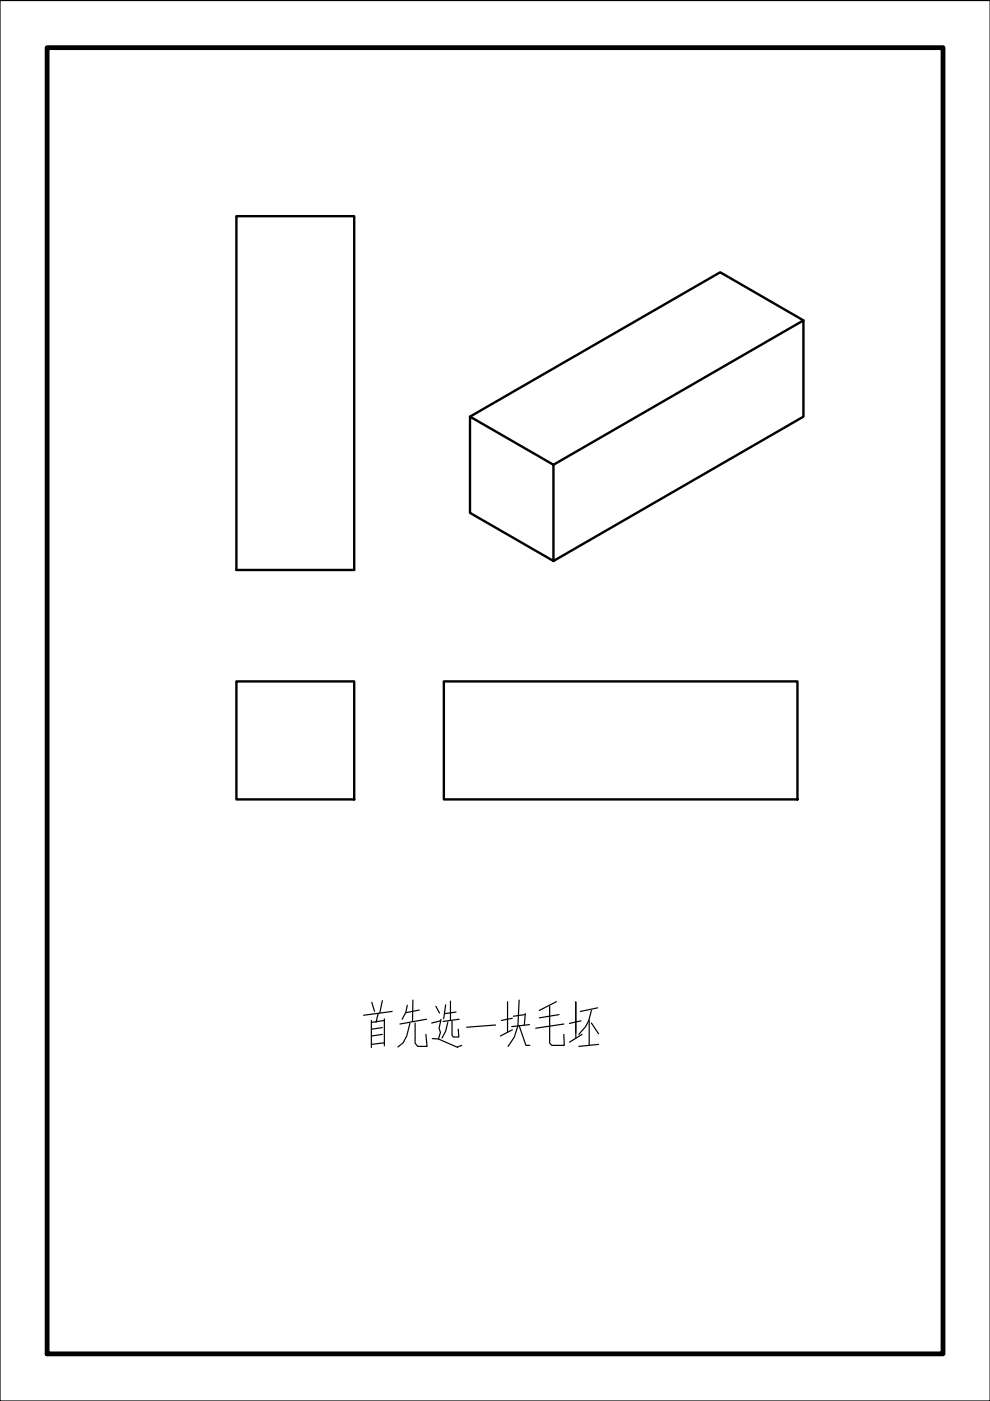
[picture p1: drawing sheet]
<svg xmlns="http://www.w3.org/2000/svg" width="210mm" height="297mm" viewBox="0 0 210 297" stroke-linecap="round" stroke-linejoin="round" font-family="sans-serif">
<defs><g id="words">
<text font-size="15" x="75.8" y="223.3">首先选一块毛坯</text>
</g></defs>
<path d="M10 10.1h189.9v276.9h-189.9z" fill="none" stroke="#000" stroke-width="1"/>
<!-- layer: 0 -->
<path d="M0 .1h209.9v296.9h-209.9z" fill="none" stroke="#000" stroke-width=".25"/>
<path d="M50.1 45.8h25v75h-25zM170.3 67.9l-17.6-10.2-53 30.6M99.7 88.3l17.6 10.2v20.4l-17.6-10.2zM117.3 98.5l53-30.6v20.4l-53 30.6M50.1 144.5h25v25h-25zM94.1 144.5h75v25h-75z" fill="none" stroke="#000" stroke-width=".51"/>
<use href="#words"/>
</svg>
